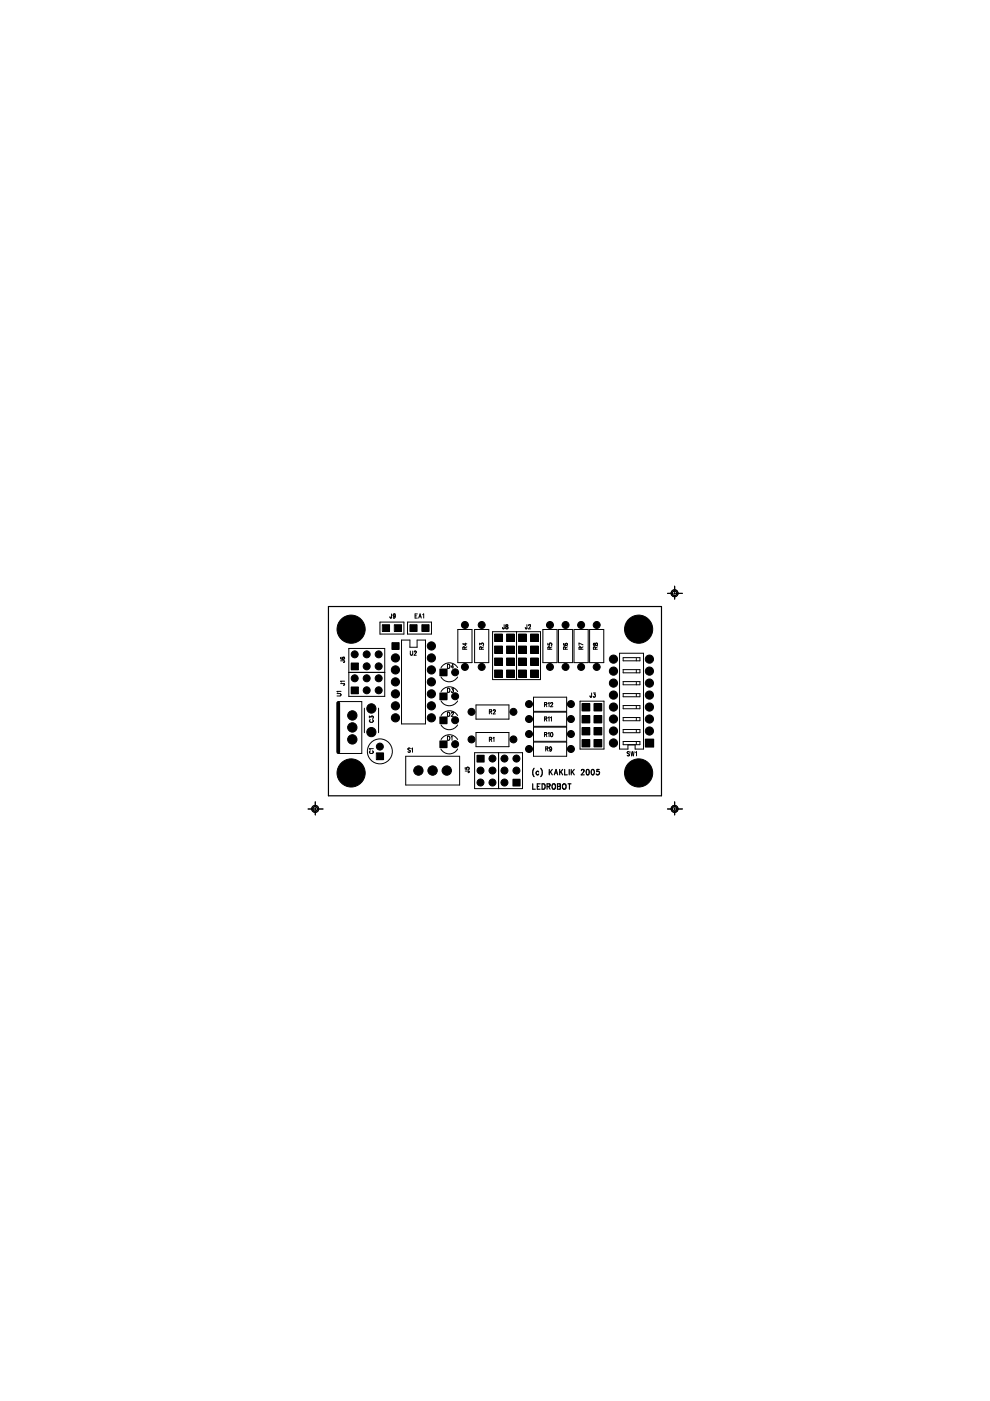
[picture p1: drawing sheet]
<svg xmlns="http://www.w3.org/2000/svg" width="210mm" height="297mm" viewBox="0 0 210 297" stroke-linecap="round" stroke-linejoin="round" font-family="sans-serif">
<g fill="none" stroke="#000" stroke-width=".21">
<path d="M72.3 139.3v.4l.5 .1M72.6 139.4h.4a.24 .24 0 0 1-.2 .4 .24 .24 0 0 1-.2-.4zM72.8 139.3h.1M74 137.5h7.6v10.1h-7.6zM80.6 131.9h5v2.5h-5zM81.1 132.4h1.5v1.5h-1.5zM83 130.2v.8h-.2l-.1-.2M83.1 136.3h1.5v1.4h-1.5zM83.6 130.7h.1M83.6 130.2h.1M83.6 130.2l.2 .1v.6l-.2 .1-.2-.1M83.6 130.2l-.2 .2 .2 .3"/>
<path d="M83.6 132.4h1.5v1.5h-1.5zM83.8 130.6l-.2 .1M85.1 135.7h1.8v1.5h1.5v-1.5h1.8v17.8h-5.1zM86.4 131.9h5.1v2.5h-5.1zM86.9 132.4h1.5v1.5h-1.5zM87 138v.7l.2 .2 .3-.1v-.8M87.8 138.2a.21 .21 0 0 1 .3-.2 .21 .21 0 0 1 .1 .4l-.4 .5h.5M88 130.6h.3M88.5 130.2h-.5v.8h.5M88.8 131l.3-.8 .2 .8M88.9 130.8h.3M89.5 132.4h1.5v1.5h-1.5z"/>
<path d="M89.7 130.3l.1-.1v.8M97.1 133.5h3v7h-3zM98.6 137.7l-.1-.5h-.3l-.1 .5h.9M98.7 136.3v.5l-.6-.3h.9M99 137.1l-.4 .3M100.6 133.5h3v7h-3zM101.7 136.8v-.4l.3 .2 .3-.3 .2 .3-.1 .2M102.1 137.7v-.5h-.3l-.1 .5h.8M102.5 137.1l-.4 .3M104.4 133.9h10.2v10.2h-10.2zM104.9 139.5h1.6v1.6h-1.6zM104.9 137h1.6v1.5h-1.6z"/>
<path d="M104.9 134.4h1.6v1.6h-1.6zM106.9 132.4v.9h-.2l-.1-.3M107.3 132.5v.2l.4 .3a.24 .24 0 0 1-.2 .3 .24 .24 0 0 1-.3-.3l.5-.3v-.2zM107.4 139.5h1.7v1.6h-1.7zM107.4 137h1.7v1.5h-1.7zM107.4 134.4h1.7v1.6h-1.7zM109.5 133.9v10.2M109.9 134.4h1.7v1.6h-1.7zM109.9 137h1.7v1.5h-1.7zM109.9 139.5h1.7v1.6h-1.7zM111.7 132.4v.9h-.2l-.1-.3M112.1 132.7l.1-.3 .3 .1v.3l-.4 .5h.4"/>
<path d="M112.5 134.4h1.6v1.6h-1.6zM112.5 137h1.6v1.5h-1.6zM112.5 139.5h1.6v1.6h-1.6zM115.1 133.5h3v7h-3zM116.2 136.4v.3l.3 .1v-.4h.4l.1 .3-.1 .1M116.6 137.7l-.1-.5h-.3v.5h.8M117 137.1l-.4 .3M118.4 133.5h3v7h-3zM119.6 136.4l-.1 .3 .6 .1M119.9 137.7l-.1-.5h-.3v.5h.8M120.3 137.1l-.4 .3M121.7 133.5h3v7h-3z"/>
<path d="M123.2 137.7l-.1-.5h-.2l-.1 .5h.8M123.6 136.7l-.8-.4v.5M123.6 137.1l-.4 .3M125 133.5h3v7h-3zM125.9 136.4v.4h.2a.35 .35 0 0 1 .2-.4 .35 .35 0 0 1 .4 0v.4a.35 .35 0 0 1-.4 0 .35 .35 0 0 1-.2-.4zM126.2 137.7v-.5h-.3l-.1 .5h.9M126.7 137.1l-.5 .3M131.4 138.5h5v20.3h-1.7v-.9h-1.6v.9h-1.7zM132.1 139.4h3.6v.7h-3.6zM134.9 139.6v.5M141.5 125.8h1.2M142.9 125.8h.3"/>
<path d="M143 124.3v1.1M143 125.7v.2M143 126.2v.8M143.4 125.8h1.3M71.5 147.1h.6l.2 .2-.2 .3h-.6M71.7 148.7h5v11.1h-5zM72.2 140.1h.8l.1 .1M72.2 144.9h.8l.1 .2-.2 .2M72.3 146.6h-.8l.1 .2M72.8 140.4h.1M72.8 145.3h.1M73.1 140.2v.1"/>
<path d="M73.1 144.4h-.9l.2 .2M73.1 140.3l-.2 .1M74 142.6h7.6M74.5 145.7h1.5v1.4h-1.5zM74.5 140.6h1.5v1.4h-1.5zM77.3 150.1v5.2M78.5 159.2l-.1 .1a.38 .38 0 0 0 .3 .5 .38 .38 0 0 0 .4-.5l-.1-.1M78.5 152.6l-.1 .1a.38 .38 0 0 0 .3 .5 .38 .38 0 0 0 .4-.5l-.1-.1M78.7 151.9v.1l-.4-.2v.4M78.7 151.8l.4 .1 .1 .2-.2 .2M78.7 151.8v.1M79.2 158.7h-.9l.2 .2"/>
<path d="M79.8 159.6h1.5v1.5h-1.5zM80.3 150.1v5.2M87 158.7l-.2-.1-.3 .1 .5 .7-.2 .1-.3-.1M87.3 158.8l.2-.2v.9M93.3 157.1h1.5v1.4h-1.5zM93.3 152h1.5v1.4h-1.5zM93.3 146.9h1.5v1.5h-1.5zM93.3 141.8h1.5v1.5h-1.5zM93.5 156.8a2.03 2.03 0 0 1 3.5 0M93.5 151.7a2.03 2.03 0 0 1 3.5 0M93.5 153.7a2.03 2.03 0 0 0 3.5 0M93.5 146.6a2.03 2.03 0 0 1 3.5 0"/>
<path d="M93.5 148.6a2.03 2.03 0 0 0 3.5 0M93.5 141.5a2.03 2.03 0 0 1 3.5 0M93.5 143.5a2.03 2.03 0 0 0 3.5 0M94.9 151a.45 .45 0 0 1 .5 .4 .45 .45 0 0 1-.5 .5zM94.9 140.8a.45 .45 0 0 1 .5 .5 .45 .45 0 0 1-.5 .4zM94.9 145.9a.45 .45 0 0 1 .5 .5 .45 .45 0 0 1-.5 .4zM94.9 156.1a.45 .45 0 0 1 .5 .4 .45 .45 0 0 1-.5 .5zM95.7 156.2l.1-.1v.9M95.7 151.2a.21 .21 0 0 1 .3-.2 .21 .21 0 0 1 .1 .3l-.4 .6h.4M95.8 145.9h.3l-.2 .3 .2 .1v.4l-.3 .1-.1-.2M96.2 141.4h-.5l.3-.6v.9M97 158.8a2.04 2.04 0 0 1-3.5 0"/>
<path d="M100.6 159.6h10.2v7.6h-10.2zM100.9 155.3h7v3h-7zM100.9 149.5h7v3h-7zM103.8 150.9h.4v-.3l-.4-.1v.9M103.8 156.7h.4v-.3l-.4-.1v.9M104 156.7l.3 .5M104 150.9l.3 .5M104.6 156.5l.1-.2v.9M104.6 150.7a.21 .21 0 0 1 .3-.2 .21 .21 0 0 1 .1 .3l-.4 .6h.4M104.9 142.1h1.6v1.5h-1.6zM105.7 159.6v7.6M107.4 142.1h1.7v1.5h-1.7z"/>
<path d="M109.9 142.1h1.7v1.5h-1.7zM112.5 142.1h1.6v1.5h-1.6zM113.1 154.2h7v3h-7zM113.1 147.8h7v3h-7zM113.1 151h7v3h-7zM113.1 157.3h7v3h-7zM115.4 155.7h.5v-.3l-.5-.1v.9M115.4 152.4h.5v-.3l-.5-.1v.9M115.4 149.4l.5-.1v-.3h-.5v.8M115.7 158.8l.4-.1 .1-.3h-.5v.8M115.7 155.7l.3 .5M115.7 152.4l.3 .5"/>
<path d="M115.7 149.4l.3 .4M116 158.8l.2 .4M116.2 155.5l.2-.2v.9M116.2 149.1l.2-.1v.8M116.2 152.2l.2-.2v.9M116.7 152.2l.2-.2v.9M116.8 149.2a.25 .25 0 0 1 .3-.2 .25 .25 0 0 1 0 .4l-.4 .4h.5M116.8 155.3a.4 .4 0 0 1 .4 .5 .4 .4 0 0 1-.4 .4l-.1-.4zM117 158.7l-.2 .5-.3-.1M123 148.7h5.1v10.1h-5.1zM123.4 156.8h1.7v1.6h-1.7zM123.4 154.2h1.7v1.6h-1.7z"/>
<path d="M123.4 151.7h1.7v1.6h-1.7zM123.4 149.2h1.7v1.5h-1.7zM125.4 146.9v.8l-.2 .1-.1-.3M125.8 146.9h.4l-.2 .4a.26 .26 0 0 1 .2 .4 .26 .26 0 0 1-.4-.1M125.9 156.8h1.7v1.6h-1.7zM125.9 154.2h1.7v1.6h-1.7zM125.9 151.7h1.7v1.6h-1.7zM125.9 149.2h1.7v1.5h-1.7zM132.1 142h3.6v.6h-3.6zM132.1 144.5h3.6v.7h-3.6zM132.1 147.1h3.6v.6h-3.6zM132.1 149.6h3.6v.7h-3.6z"/>
<path d="M132.1 152.1h3.6v.7h-3.6zM132.1 154.7h3.6v.6h-3.6zM132.1 157.2h3.6v.7h-3.6zM133.5 159.5l-.2-.1-.3 .1 .5 .5-.2 .3-.3-.2M133.8 159.4l.1 .9 .2-.9 .2 .9 .2-.9M134.8 159.5l.2-.1v.9M134.9 142.1v.5M134.9 144.7v.5M134.9 147.1v.6M134.9 149.7v.5M134.9 152.3v.5M134.9 154.8v.5"/>
<path d="M134.9 157.3v.5M136.8 156.7h1.8v1.7h-1.8zM65.3 171.5h1.2M66.7 171.5h.3M66.8 170v1.1M66.8 171.4v.2M66.8 171.9v.9M67.2 171.5h1.3M86 160.3h11.5v6.1h-11.5zM98.6 163.5h.8l.1 .1M98.6 162.7v.4h.4v-.4l.4 .1v.3h-.1M99.5 163.6h.1"/>
<path d="M99.5 163.6l-.3 .2M101.1 160.1h1.6v1.5h-1.6zM108.8 165.2h1.5v1.5h-1.5zM141.5 171.5h1.2M142.9 171.5h.3M143 170v1.1M143 171.4v.2M143 171.9v.9M143.4 171.5h1.3"/>
<circle cx="120.1" cy="136.6" r=".24"/>
<circle cx="143" cy="125.8" r=".49"/>
<circle cx="143" cy="125.8" r=".74"/>
<circle cx="80.5" cy="159.3" r="2.64"/>
<circle cx="116.7" cy="158.6" r=".26"/>
<circle cx="66.8" cy="171.5" r=".49"/>
<circle cx="66.8" cy="171.5" r=".74"/>
<circle cx="143" cy="171.5" r=".49"/>
<circle cx="143" cy="171.5" r=".74"/>
</g>
<path d="M71.7 149v10.5" fill="none" stroke="#000" stroke-width=".8"/>
<g fill="#000">
<path d="M81.1 132.5h1.5v1.4h-1.5zM83.1 136.3h1.5v1.4h-1.5zM83.7 132.5h1.4v1.4h-1.4zM87 132.5h1.4v1.4h-1.4zM89.5 132.5h1.5v1.4h-1.5zM104.9 137h1.6v1.5h-1.6zM104.9 134.5h1.6v1.5h-1.6zM107.4 137h1.7v1.5h-1.7zM107.4 134.5h1.7v1.5h-1.7zM110 134.5h1.6v1.5h-1.6zM110 137h1.6v1.5h-1.6zM112.5 134.5h1.6v1.5h-1.6z"/>
<path d="M112.5 137h1.6v1.5h-1.6zM74.5 145.7h1.5v1.4h-1.5zM74.5 140.6h1.5v1.4h-1.5zM93.3 157.1h1.5v1.4h-1.5zM93.3 152h1.5v1.4h-1.5zM93.3 147h1.5v1.4h-1.5zM93.3 141.9h1.5v1.4h-1.5zM104.9 142.1h1.6v1.5h-1.6zM104.9 139.6h1.6v1.5h-1.6zM107.4 142.1h1.7v1.5h-1.7zM107.4 139.6h1.7v1.5h-1.7zM110 139.6h1.6v1.5h-1.6z"/>
<path d="M110 142.1h1.6v1.5h-1.6zM112.5 139.6h1.6v1.5h-1.6zM112.5 142.1h1.6v1.5h-1.6zM123.4 156.8h1.7v1.6h-1.7zM123.4 154.3h1.7v1.5h-1.7zM123.4 151.8h1.7v1.5h-1.7zM123.4 149.2h1.7v1.5h-1.7zM126 156.8h1.6v1.6h-1.6zM126 154.3h1.6v1.5h-1.6zM126 151.8h1.6v1.5h-1.6zM126 149.2h1.6v1.5h-1.6zM136.9 156.7h1.7v1.7h-1.7z"/>
<path d="M79.8 159.7h1.5v1.4h-1.5zM101.2 160.2h1.5v1.4h-1.5zM108.8 165.3h1.5v1.4h-1.5z"/>
</g>
<g fill="#000" stroke="#000" stroke-width=".21">
<circle cx="74.4" cy="133.4" r="2.98"/>
<circle cx="75.2" cy="138.7" r=".74"/>
<circle cx="77.7" cy="138.7" r=".74"/>
<circle cx="80.3" cy="138.7" r=".74"/>
<circle cx="83.8" cy="139.5" r=".87"/>
<circle cx="91.5" cy="139.5" r=".87"/>
<circle cx="91.5" cy="137" r=".87"/>
<circle cx="98.6" cy="132.5" r=".74"/>
<circle cx="102.1" cy="132.5" r=".74"/>
<circle cx="116.6" cy="132.5" r=".74"/>
<circle cx="119.9" cy="132.5" r=".74"/>
<circle cx="123.2" cy="132.5" r=".74"/>
<circle cx="126.5" cy="132.5" r=".74"/>
<circle cx="130.1" cy="139.8" r=".87"/>
<circle cx="135.4" cy="133.4" r="2.98"/>
<circle cx="137.7" cy="139.8" r=".87"/>
<circle cx="74.7" cy="154.2" r=".99"/>
<circle cx="74.7" cy="156.8" r=".99"/>
<circle cx="74.7" cy="151.7" r=".99"/>
<circle cx="75.2" cy="143.8" r=".74"/>
<circle cx="77.7" cy="141.3" r=".74"/>
<circle cx="77.7" cy="143.8" r=".74"/>
<circle cx="77.7" cy="146.4" r=".74"/>
<circle cx="78.7" cy="150.2" r=".98"/>
<circle cx="78.7" cy="155.2" r=".98"/>
<circle cx="80.3" cy="141.3" r=".74"/>
<circle cx="80.3" cy="143.8" r=".74"/>
<circle cx="80.3" cy="146.4" r=".74"/>
<circle cx="80.5" cy="158.3" r=".74"/>
<circle cx="83.8" cy="144.6" r=".87"/>
<circle cx="83.8" cy="152.2" r=".87"/>
<circle cx="83.8" cy="147.1" r=".87"/>
<circle cx="83.8" cy="149.7" r=".87"/>
<circle cx="83.8" cy="142" r=".87"/>
<circle cx="91.5" cy="144.6" r=".87"/>
<circle cx="91.5" cy="152.2" r=".87"/>
<circle cx="91.5" cy="147.1" r=".87"/>
<circle cx="91.5" cy="149.7" r=".87"/>
<circle cx="91.5" cy="142" r=".87"/>
<circle cx="96.5" cy="147.6" r=".74"/>
<circle cx="96.5" cy="142.5" r=".74"/>
<circle cx="96.5" cy="157.8" r=".74"/>
<circle cx="96.5" cy="152.7" r=".74"/>
<circle cx="98.6" cy="141.4" r=".74"/>
<circle cx="100" cy="156.8" r=".74"/>
<circle cx="100" cy="150.9" r=".74"/>
<circle cx="102.1" cy="141.4" r=".74"/>
<circle cx="108.9" cy="156.8" r=".74"/>
<circle cx="108.9" cy="150.9" r=".74"/>
<circle cx="112.2" cy="155.6" r=".74"/>
<circle cx="112.2" cy="152.5" r=".74"/>
<circle cx="112.2" cy="158.8" r=".74"/>
<circle cx="112.2" cy="149.3" r=".74"/>
<circle cx="116.6" cy="141.4" r=".74"/>
<circle cx="119.9" cy="141.4" r=".74"/>
<circle cx="121.1" cy="152.5" r=".74"/>
<circle cx="121.1" cy="149.3" r=".74"/>
<circle cx="121.1" cy="158.8" r=".74"/>
<circle cx="121.1" cy="155.6" r=".74"/>
<circle cx="123.2" cy="141.4" r=".74"/>
<circle cx="126.5" cy="141.4" r=".74"/>
<circle cx="130.1" cy="157.5" r=".87"/>
<circle cx="130.1" cy="144.8" r=".87"/>
<circle cx="130.1" cy="147.4" r=".87"/>
<circle cx="130.1" cy="152.5" r=".87"/>
<circle cx="130.1" cy="155" r=".87"/>
<circle cx="130.1" cy="142.3" r=".87"/>
<circle cx="130.1" cy="149.9" r=".87"/>
<circle cx="137.7" cy="144.8" r=".87"/>
<circle cx="137.7" cy="147.4" r=".87"/>
<circle cx="137.7" cy="152.5" r=".87"/>
<circle cx="137.7" cy="149.9" r=".87"/>
<circle cx="137.7" cy="155" r=".87"/>
<circle cx="137.7" cy="142.3" r=".87"/>
<circle cx="74.4" cy="163.9" r="2.98"/>
<circle cx="88.7" cy="163.4" r=".99"/>
<circle cx="91.7" cy="163.4" r=".99"/>
<circle cx="94.7" cy="163.4" r=".99"/>
<circle cx="101.9" cy="163.4" r=".74"/>
<circle cx="101.9" cy="165.9" r=".74"/>
<circle cx="104.4" cy="160.8" r=".74"/>
<circle cx="104.4" cy="163.4" r=".74"/>
<circle cx="104.4" cy="165.9" r=".74"/>
<circle cx="107" cy="160.8" r=".74"/>
<circle cx="107" cy="163.4" r=".74"/>
<circle cx="107" cy="165.9" r=".74"/>
<circle cx="109.5" cy="160.8" r=".74"/>
<circle cx="109.5" cy="163.4" r=".74"/>
<circle cx="135.4" cy="163.9" r="2.98"/>
</g>
<g fill="none" stroke="#000" stroke-width=".25">
<path d="M69.6 128.6h70.7v40.1h-70.7zM112.9 166.2v1.1h.6M113.2 162.9a1.47 1.47 0 0 0 0 1.8M113.9 166.7h.4M114.2 163.7l-.1-.1a.33 .33 0 0 0-.4 .3 .33 .33 0 0 0 .5 .2M114.5 166.2h-.6v1.1h.6M114.6 162.9a1.33 1.33 0 0 1 0 1.8M114.9 166.2a.58 .58 0 0 1 .7 .6 .58 .58 0 0 1-.7 .5zM116 166.7h.5l.1-.4-.6-.1v1.1M116.3 166.7l.3 .6M116.5 163.1v1.2M116.7 163.6l.4 .7"/>
<path d="M117.1 163.1l-.6 .8M117.2 166.2h.1a.55 .55 0 0 1 .5 .6 .55 .55 0 0 1-.6 .5l-.1-.4zM117.5 164.3l.4-1.2 .3 1.2M117.6 163.9h.5M118.2 166.2l.6 .1v.3l-.2 .1 .2 .2-.1 .4h-.5zM118.2 166.7h.4M118.7 163.1v1.2M118.9 163.6l.4 .7M119.3 163.1l-.6 .8M119.3 166.4l.2-.2a.55 .55 0 0 1 .5 .6 .55 .55 0 0 1-.5 .5l-.2-.4zM119.7 163.1v1.2h.6M120.4 166.2h.7"/>
<path d="M120.7 163.1v1.2M120.7 166.2v1.1M121.1 163.1v1.2M121.3 163.6l.5 .7M121.8 163.1l-.7 .8M123.3 163.4l.2-.3 .3 .3-.6 .9h.7M124.4 163.2l.2-.1a.64 .64 0 0 1 0 1.2l-.3-.2zM125.5 163.2l.1-.1a.61 .61 0 0 1 .4 .6 .61 .61 0 0 1-.4 .6l-.2-.2-.1-.3zM127 163.1h-.4l-.1 .5a.36 .36 0 0 1 .5 .1 .36 .36 0 0 1-.1 .5 .36 .36 0 0 1-.5-.1"/>
</g>
</svg>
